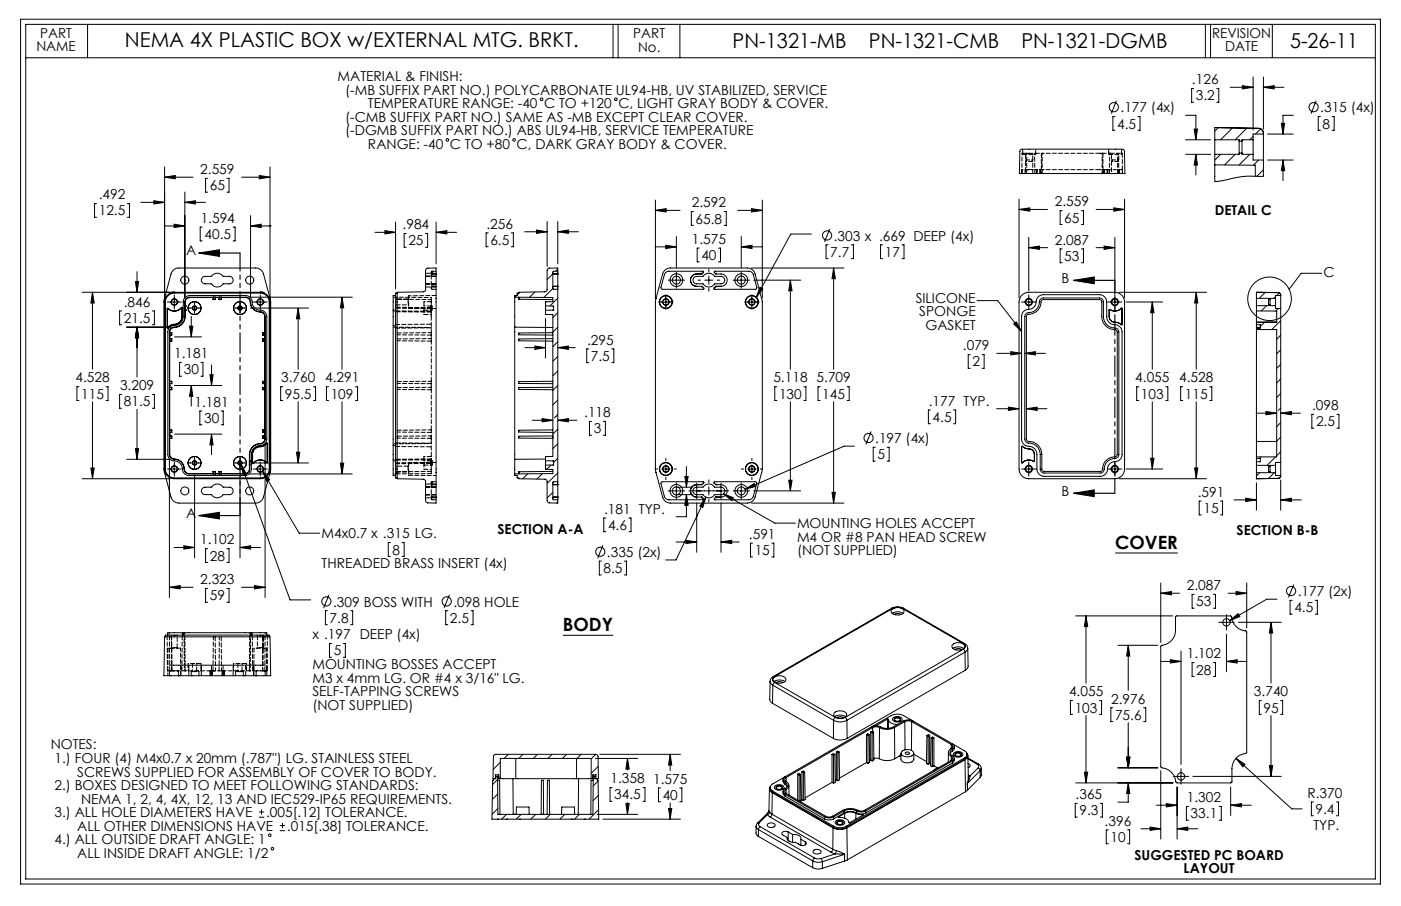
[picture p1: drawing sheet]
<svg xmlns="http://www.w3.org/2000/svg" width="432mm" height="279mm" viewBox="0 0 432 279" stroke-linecap="round" stroke-linejoin="round" font-family="sans-serif">
<defs><g id="words">
<g font-size="6.3">
<text x="38.5" y="14.6">NEMA 4X PLASTIC BOX w/EXTERNAL MTG. BRKT.</text>
<text x="225.8" y="14.7">PN-1321-MB</text>
<text x="267.8" y="14.7">PN-1321-CMB</text>
<text x="314.8" y="14.7">PN-1321-DGMB</text>
<text x="397.6" y="14.7">5-26-11</text>
</g>
<g font-size="5.6">
<text x="343.7" y="169.3">COVER</text>
<text x="173.5" y="194.7">BODY</text>
</g>
<g font-size="4.2">
<text x="12.4" y="11.7">PART</text>
<text x="195.2" y="11.8">PART</text>
<text x="373.6" y="11.7">REVISION</text>
<text x="11.2" y="15.8">NAME</text>
<text x="196.7" y="15.9">No.</text>
<text x="377.6" y="15.9">DATE</text>
<text x="104" y="25.1">MATERIAL &amp; FINISH:</text>
<text x="106.4" y="29.2">(-MB SUFFIX PART NO.) POLYCARBONATE UL94-HB, UV STABILIZED, SERVICE</text>
<text x="367.4" y="26">.126</text>
<text x="113.4" y="33.4">TEMPERATURE RANGE: -40 C TO +120 C, LIGHT GRAY BODY &amp; COVER.</text>
<text x="345.4" y="34.6">.177 (4x)</text>
<text x="368.6" y="31">3.2</text>
<text x="406.9" y="34.6">.315 (4x)</text>
<text x="106.4" y="37.6">(-CMB SUFFIX PART NO.) SAME AS -MB EXCEPT CLEAR COVER.</text>
<text x="106.4" y="41.8">(-DGMB SUFFIX PART NO.) ABS UL94-HB, SERVICE TEMPERATURE</text>
<text x="344.3" y="39.6">4.5</text>
<text x="407.6" y="39.6">8</text>
<text x="113.4" y="45.9">RANGE: -40 C TO +80 C, DARK GRAY BODY &amp; COVER.</text>
<text x="61.7" y="53.7">2.559</text>
<text x="64.7" y="58.7">65</text>
<text x="30.4" y="61.4">.492</text>
<text x="213.2" y="63.9">2.592</text>
<text x="325.1" y="63.7">2.559</text>
<text x="30.4" y="66.4">12.5</text>
<text x="61.9" y="68.7">1.594</text>
<text x="124.1" y="70.7">.984</text>
<text x="149.9" y="70.5">.256</text>
<text x="214.4" y="68.9">65.8</text>
<text x="328" y="68.7">65</text>
<text x="374.4" y="66.3">DETAIL C</text>
<text x="63" y="73.7">40.5</text>
<text x="125.9" y="75.7">25</text>
<text x="151.1" y="75.5">6.5</text>
<text x="213.2" y="75.2">1.575</text>
<text x="257" y="74.2">.303 x .669 DEEP (4x)</text>
<text x="325.1" y="75.4">2.087</text>
<text x="57.3" y="78.7">A</text>
<text x="216.2" y="80.2">40</text>
<text x="255.9" y="79.2">7.7</text>
<text x="272.7" y="79.2">17</text>
<text x="328" y="80.4">53</text>
<text x="327.2" y="87.2">B</text>
<text x="407.9" y="85.5">C</text>
<text x="38.2" y="94.6">.846</text>
<text x="282.2" y="93.4">SILICONE</text>
<text x="38.2" y="99.6">21.5</text>
<text x="283.3" y="97.6">SPONGE</text>
<text x="285.2" y="101.7">GASKET</text>
<text x="180.9" y="106.3">.295</text>
<text x="53.7" y="110.4">1.181</text>
<text x="182.1" y="111.3">7.5</text>
<text x="296.8" y="108">.079</text>
<text x="299.7" y="113">2</text>
<text x="23.3" y="117.9">4.528</text>
<text x="56.6" y="115.4">30</text>
<text x="86.7" y="117.9">3.760</text>
<text x="100.2" y="117.9">4.291</text>
<text x="238.4" y="117.9">5.118</text>
<text x="251.7" y="117.9">5.709</text>
<text x="349.9" y="117.9">4.055</text>
<text x="363.4" y="117.9">4.528</text>
<text x="25" y="122.9">115</text>
<text x="37" y="120.3">3.209</text>
<text x="38.2" y="125.3">81.5</text>
<text x="60" y="125.4">1.181</text>
<text x="87.8" y="122.9">95.5</text>
<text x="101.9" y="122.9">109</text>
<text x="240.1" y="122.9">130</text>
<text x="253.4" y="122.9">145</text>
<text x="286.2" y="125.1">.177 TYP.</text>
<text x="351.6" y="122.9">103</text>
<text x="365.2" y="122.9">115</text>
<text x="62.9" y="130.4">30</text>
<text x="180.1" y="128.7">.118</text>
<text x="287.4" y="130.1">4.5</text>
<text x="404.4" y="126.5">.098</text>
<text x="405.6" y="131.5">2.5</text>
<text x="183" y="133.7">3</text>
<text x="269.8" y="136.6">.197 (4x)</text>
<text x="270.4" y="141.6">5</text>
<text x="327.2" y="152.8">B</text>
<text x="369.1" y="153.2">.591</text>
<text x="57.3" y="159.7">A</text>
<text x="186.2" y="158.4">.181 TYP.</text>
<text x="370.9" y="158.2">15</text>
<text x="61.7" y="167.9">1.102</text>
<text x="99.1" y="166">M4x0.7 x .315 LG.</text>
<text x="153.3" y="164.6">SECTION A-A</text>
<text x="187.4" y="163.4">4.6</text>
<text x="230.8" y="166.2">.591</text>
<text x="245.7" y="163">MOUNTING HOLES ACCEPT</text>
<text x="245.7" y="167.1">M4 OR #8 PAN HEAD SCREW</text>
<text x="381.1" y="165">SECTION B-B</text>
<text x="64.7" y="172.9">28</text>
<text x="121" y="171">8</text>
<text x="187.1" y="171.7">.335 (2x)</text>
<text x="232.6" y="171.2">15</text>
<text x="245.7" y="171.3">(NOT SUPPLIED)</text>
<text x="99.1" y="175.2">THREADED BRASS INSERT (4x)</text>
<text x="186" y="176.7">8.5</text>
<text x="61.7" y="180.1">2.323</text>
<text x="64.7" y="185.1">59</text>
<text x="365.8" y="182">2.087</text>
<text x="400" y="183.8">.177 (2x)</text>
<text x="102.7" y="187">.309 BOSS WITH</text>
<text x="139.8" y="187">.098 HOLE</text>
<text x="368.7" y="187">53</text>
<text x="398.9" y="188.8">4.5</text>
<text x="96.3" y="197.2">x .197 DEEP (4x)</text>
<text x="101.6" y="192.1">7.8</text>
<text x="138.7" y="192.1">2.5</text>
<text x="102.9" y="202.1">5</text>
<text x="365.8" y="203">1.102</text>
<text x="96.3" y="206.3">MOUNTING BOSSES ACCEPT</text>
<text x="368.7" y="208">28</text>
<text x="96.3" y="210.5">M3 x 4mm LG. OR #4 x 3/16&quot; LG.</text>
<text x="96.3" y="214.7">SELF-TAPPING SCREWS</text>
<text x="329.5" y="214.7">4.055</text>
<text x="386.5" y="214.7">3.740</text>
<text x="96.3" y="218.8">(NOT SUPPLIED)</text>
<text x="331.2" y="219.7">103</text>
<text x="342.5" y="217">2.976</text>
<text x="343.7" y="222">75.6</text>
<text x="389.4" y="219.7">95</text>
<text x="15.6" y="231.1">NOTES:</text>
<text x="16.8" y="235.3">1.) FOUR (4) M4x0.7 x 20mm (.787&quot;) LG. STAINLESS STEEL</text>
<text x="23.8" y="239.5">SCREWS SUPPLIED FOR ASSEMBLY OF COVER TO BODY.</text>
<text x="16.8" y="243.6">2.) BOXES DESIGNED TO MEET FOLLOWING STANDARDS:</text>
<text x="188.2" y="241.6">1.358</text>
<text x="201.3" y="241.7">1.575</text>
<text x="16.8" y="252">3.) ALL HOLE DIAMETERS HAVE</text>
<text x="25" y="247.8">NEMA 1, 2, 4, 4X, 12, 13 AND IEC529-IP65 REQUIREMENTS.</text>
<text x="82" y="252">.005[.12] TOLERANCE.</text>
<text x="189.3" y="246.6">34.5</text>
<text x="204.2" y="246.7">40</text>
<text x="331.5" y="246.4">.365</text>
<text x="332.7" y="251.4">9.3</text>
<text x="365.8" y="247.4">1.302</text>
<text x="403" y="246">R.370</text>
<text x="405.5" y="251">9.4</text>
<text x="23.8" y="256.2">ALL OTHER DIMENSIONS HAVE</text>
<text x="88.4" y="256.2">.015[.38] TOLERANCE.</text>
<text x="340.5" y="254.6">.396</text>
<text x="367" y="252.4">33.1</text>
<text x="404.8" y="256">TYP.</text>
<text x="16.8" y="260.3">4.) ALL OUTSIDE DRAFT ANGLE: 1</text>
<text x="342.2" y="259.6">10</text>
<text x="23.8" y="264.5">ALL INSIDE DRAFT ANGLE: 1/2</text>
<text x="349.7" y="265.1">SUGGESTED PC BOARD</text>
<text x="364.8" y="269.2">LAYOUT</text>
</g>
</g></defs>
<g fill="none" stroke="#000" stroke-width=".31">
<path d="M6.3 5.9h419.1v266.7h-419.1zM7.9 7.5h416v263.6h-416zM7.9 17.8h416M27 7.5v10.3M188.9 7.5v10.3M190.5 7.5v10.3M209.5 7.5v10.3M371.5 7.5v10.3M373.1 7.5v10.3M392.1 7.5v10.3M343.6 35.9h-.6v4.3h.6M344.1 31l-1.6 4.1"/>
<path d="M350.7 35.9h.7v4.3h-.7M365.4 35.6h3.2v7.5M367.9 27.3h-.6v4.2h.6M368.1 39.8h1l-.5 3.3zM374.4 39.3l13.5 .3M374.4 39.3v3.8M375 27.3h.6v4.2h-.6M375.5 39.4l-1.1 1M379.2 26.9h7M379.9 39.4l-3.7 3.7M382.9 26.4l3.3 .5-3.3 .5zM384.3 39.5l-3.6 3.6"/>
<path d="M386.2 23.7v16.4M387.9 39.6a1.55 1.55 0 0 1 1.5 1.5M387.9 39.6a1.51 1.51 0 0 1 1.5 1.5M388.5 39.8l-1.5 1.5M389.4 26.9l3.3-.5v1zM389.4 23.7v16.1M389.4 26.9h6.3M394.9 38h1l-.5 3.3zM398.6 35.6h-3.2v5.7M405.7 31l-1.6 4.1M407 35.9h-.7v4.3h.7M410.6 35.9h.6v4.3h-.6"/>
<path d="M50.7 54.6l3.3-.5v1zM50.7 51.5v40.4M50.7 54.6h8.8M57 59.2v32.7M64 55h-.6v4.3h.6M69.9 55h.7v4.3h-.7M74.5 54.6h8.7M79.9 54.1l3.3 .5-3.3 .5zM83.2 51.5v40.4M314.5 46.2l.6-.2h30.7l.6 .2 .2 .4 .1 6.9h-32.5l.1-6.9zM365.4 47.6h7.7M365.4 43.1h7.7"/>
<path d="M368.6 47.6l.5 3.3h-1zM368.6 47.6v6.3M374.4 47.6v8.4l2.3-.3 6.7-1.3h6v-5M374.4 50.8l12.5 .1v3.5M374.4 43.1v4.5M374.4 43.1h7.5v.4M376.2 47.6l-1.8 1.8M380.7 47.6l-3.3 3.3M381.9 43.5v3.7M381.9 47.2v.4h-7.5M381.9 43.5h.9M381.9 47.2h.9"/>
<path d="M382.8 43.5v3.7M382.8 47.2v.4h3.4M385.2 47.6l-3.3 3.3M386.2 43.1v4.5M386.2 47.6v1.8h3.2M386.2 43.1h-3.4v.4M386.2 42.1l-1 1M387.9 49.4l-1.6 1.5M389.4 41.3v8.1M389.4 41.3h-3.2v1.8M389.4 41.1v.2M389.4 52.4l-2 2"/>
<path d="M390.7 49.4h7.9M390.7 41.3h7.9M395.4 49.4l.5 3.2h-1zM395.4 49.4v6.3M29.8 62.8h-.7v4.2h.7M39.3 62.8h.6v4.2h-.6M43.4 62.4h7.3M47.4 61.9l3.3 .5-3.3 .5zM50.6 69.7h6.4M53.7 69.1l3.3 .6-3.3 .5zM57 62.4l3.3-.5v1zM57 62.4h6.3"/>
<path d="M62.3 70h-.6v4.3h.6M71.8 70h.7v4.3h-.7M77.2 69.7l3.3-.6v1.1zM77.2 66.5v25.4M77.2 69.7h6.4M115.6 71.6h6.3M118.6 71.1l3.3 .5-3.3 .5zM121.9 68.5v20.6M125.2 72h-.6v4.3h.6M131.1 72h.7v4.3h-.7M134.4 71.6l3.3-.5v1zM134.4 68.5v12.9"/>
<path d="M134.4 71.6h6.4M150.5 71.8h-.7v4.3h.7M157.6 71.8h.6v4.3h-.6M161.7 71.5h6.9M165.3 70.9l3.3 .6-3.3 .5zM168.6 68.3v13.9M171.9 71.5l3.3-.6v1.1zM171.9 68.3v13.1M171.9 71.5h6.4M202 64.9l3.3-.6v1.1zM202 61.7v30.2M202 64.9h7.6"/>
<path d="M202.1 76.1h6.4M205.2 75.6l3.3 .5-3.3 .6zM208.5 73v9.6M213.7 65.2h-.6v4.3h.6M215.5 76.5h-.6v4.3h.6M221.4 76.5h.7v4.3h-.7M223.2 65.2h.6v4.3h-.6M227.4 64.9h7.5M228.5 76.1l3.3-.5v1.1zM228.5 73v9.6M228.5 76.1h6.3M231.6 64.3l3.3 .6-3.3 .5z"/>
<path d="M234.9 61.7v30.2M250.1 72.2h-6.4l-10.6 19.6M255.2 75.5h-.6v4.3h.6M255.7 70.6l-1.6 4M262.4 75.5h.6v4.3h-.6M272 75.5h-.6v4.3h.6M278 75.5h.6v4.3h-.6M314.1 64.6l3.3-.5v1zM314.1 61.4v30.5M314.1 64.6h8.8M317.1 76.4l3.3-.5v1zM317.1 73.2v16.5"/>
<path d="M317.1 76.4h5.8M327.4 65h-.7v4.2h.7M327.4 76.8h-.7v4.2h.7M333.3 65h.6v4.2h-.6M333.3 76.8h.6v4.2h-.6M337.8 64.6h8.8M337.8 76.4h5.8M340.3 75.9l3.3 .5-3.3 .5zM343.3 64.1l3.3 .5-3.3 .5zM343.6 73.2v16.5M346.6 61.4v30.5M25.3 90.1h27.2"/>
<path d="M28.5 90.1l.5 3.4h-1zM28.5 90.1v23.8M37.5 95.9h-.6v4.3h.6M41.7 86.9h1l-.5 3.2zM42.2 83.8v6.3M47 95.9h.6v4.3h-.6M51.4 91.2l1.1-.8 1.2-.3h26.5a3 3 0 0 1 3 3v51.5a3 3 0 0 1-3 3h-26.5a3 3 0 0 1-3-3v-51.5l.1-.8zM51.5 95.1h.1a3.1 3.1 0 0 0 4.5-.3l.1 2.8a2.58 2.58 0 0 1-3 2.6l-1.7 .9zM51.6 93.1h4.3M51.6 95.1a3 3 0 0 0 4.5-.2v2.7a2.52 2.52 0 0 1-3 2.5l-1.5 1zM51.8 91.2l.9-.6 1-.2h26.5a2.77 2.77 0 0 1 2.8 2.7v51.5a2.77 2.77 0 0 1-2.8 2.8h-26.5a2.77 2.77 0 0 1-2.7-2.8v-51.5l.2-1zM53.3 83.4l1.4-.7h24.1a2.42 2.42 0 0 1 2.4 1.8l2.2 8.4v52l-2.2 8.4a2.5 2.5 0 0 1-2.4 1.9h-23.7a2.59 2.59 0 0 1-2.4-1.9l-2.2-8.3v-52.3l2.2-8.2z"/>
<path d="M53.7 90l-1.2 .2M53.7 91v4.3M57 91.7l1.5-.6h17.2a2.16 2.16 0 0 1 2.1 2.5 2.98 2.98 0 0 0 3.2 2.2l.9 .7 .3 1.1v37.8a2.17 2.17 0 0 1-2.5 2l-1.4 .8-.8 1.4v5a2.05 2.05 0 0 1-2 2h-17.3a2.16 2.16 0 0 1-2-2.5 2.91 2.91 0 0 0-3.2-2.1l-.9-.7-.4-1.2v-37.7a2.17 2.17 0 0 1 2.6-2.1l.9-.4 1.1-1.2 .2-1.1v-4.9zM57.1 95.6h.1M57.1 94.4h.1M57.4 92.1l.8-.4h17.5a1.66 1.66 0 0 1 1.6 2 3.3 3.3 0 0 0 3.5 2.5l.9 1.1v38.1a1.67 1.67 0 0 1-2.1 1.5l-.6 .2a3.2 3.2 0 0 0-2 3v4.5a1.57 1.57 0 0 1-1.5 1.6h-17.3a1.71 1.71 0 0 1-1.5-2.2 3.3 3.3 0 0 0-3.6-2.5l-.6-.5-.3-.9v-37.7a1.72 1.72 0 0 1 2.2-1.6 3.2 3.2 0 0 0 2.6-3.2v-4.5zM58 95a1.96 1.96 0 0 0 2 2 1.96 1.96 0 0 0 1.9-2M58 95a1.96 1.96 0 0 1 2-1.9 1.96 1.96 0 0 1 1.9 1.9M58 95h3.9M58.9 97.5v6.4M60 93.1v3.8M62.3 85.7l.7-.4 2.2-.1a2.14 2.14 0 0 1 3.6 0h1.9a1.15 1.15 0 0 1 1.2 1.2 1.15 1.15 0 0 1-1.2 1.1h-1.9a2.1 2.1 0 0 1-3.6 0h-2a1.14 1.14 0 0 1-1-.6 1.14 1.14 0 0 1 .1-1.2z"/>
<path d="M65.7 91.8h-7.2a1.33 1.33 0 0 0-1.4 1.3v4.5a3.6 3.6 0 0 1-3.9 3.5 1.39 1.39 0 0 0-.9 1.5M65.7 91.8l.1 .5M65.7 91.8v.6M65.7 92.4h.7M65.8 92.3h.5M65.8 92.3l-.1 .1M66.3 92.3l.1 .1M66.4 91.8l-.1 .5M66.4 91.8h1.1M66.4 91.8v.6M67.5 91.8l.1 .5M67.5 92.4h.8"/>
<path d="M67.5 91.8v.6M67.6 92.3h.6M67.6 92.3l-.1 .1M68.2 92.3l.1 .1M68.3 91.8h7.4a1.58 1.58 0 0 1 1.5 1.9 3.4 3.4 0 0 0 3.6 2.6l.4 .4 .4 .9v5M68.3 91.8l-.1 .5M68.3 91.8v.6M72 95a1.96 1.96 0 0 0 2 2 1.96 1.96 0 0 0 1.9-2M72 95a1.96 1.96 0 0 1 2-1.9 1.96 1.96 0 0 1 1.9 1.9M72 95h3.9M74 93.1v3.8M77 91.7h31.6"/>
<path d="M77.2 95h17.9M78.1 93.1h4.3M80.2 90l1.3 .2M80.2 91v4.3M83.3 92.1h.1M91.9 95l.5 3.3h-1zM91.9 95v18.9M105.4 91.7l.5 3.2h-1zM105.4 91.7v22.2M121.2 95.6v41.8M121.2 95.6h.7M121.9 91.1h-.7v4.5"/>
<path d="M122.4 90.4h-.5v57h.5M131.2 89.3l-.1 .4-.5 .3-8.2 .1v57.5l8.2 .2 .6 .7M131.2 89.6v-6.5l.6-.4h2.6v70.7M134.4 84.4v.1M134.4 88.4h.1M134.4 84.4h.1M158.6 91.7v9.2M158.6 91.7l11.8 .1v1.2l-2.3 .1M159.2 91.1l-.5 .6M159.9 92.3h.1M159.9 91.7v.6M159.9 92.3l10.5 .1"/>
<path d="M160.2 90.1l-.8 .9M164.8 90.1l-1.6 1.6M168.1 93.1h.1M168.1 97h.1M168.1 94.3v1.4M168.1 93.1v1.2M168.1 95.7v1.3M168.1 98.2v12.2M168.1 94.3l2.5 .1v1.2l-2.5 .1M168.1 97h2.3v43.8h-2.3M168.2 95.7h-.1M170.4 84.2l.2 .3"/>
<path d="M170.4 84.5l-1.8 1.7M170.4 89l-2.8 2.7M170.6 84.5h1.3M170.9 88.3h1M171.9 83.6v-.9h-2.7l-.4 .3-.2 6.4-.4 .5-8.3 .2v.3h-.5v.7h-.8v.6M171.9 83.6h-1.3l-.2 .3v5.1l.2 .2h1.3M171.9 88.3h-1.3l-.2 .2M171.9 84.5v3.8M171.9 83.6v.9M171.9 88.3v.9M171.9 88.2v.2M171.9 84.4v.1"/>
<path d="M171.9 84.5h.1M171.9 88.3h.1M171.9 89.2v59.4M171.9 83l-.7 .6M171.9 91.9l-2.4 2.5M171.9 96.4l-1.5 1.5M202.2 92.1h.1M202.9 93.1h4.6M204.8 83.4l1.4-.7h24.1a2.42 2.42 0 0 1 2.4 1.8l2.2 8.6v51.5l-2.2 8.7a2.5 2.5 0 0 1-2.4 1.9h-23.6a2.5 2.5 0 0 1-2.5-1.9l-2.2-8.5v-51.8l2.2-8.5zM205.2 90.8v4.6M206 86.4h5M208.5 83.9v5"/>
<path d="M213.8 85.7l.7-.4 2.2-.1a2.18 2.18 0 0 1 3.6 0h1.9a1.15 1.15 0 0 1 1.2 1.2 1.15 1.15 0 0 1-1.2 1.1h-1.9a2.13 2.13 0 0 1-3.6 0h-2a1.14 1.14 0 0 1-1-.6 1.14 1.14 0 0 1 .1-1.2zM214.7 88.3h1.6M215.1 86.4h.8M216.2 84.2l.1 .3M216.3 84.5h-1.6a1.92 1.92 0 0 0-1.9 1.9 1.92 1.92 0 0 0 1.9 1.9M216.3 88.3l-.1 .2M216.3 84.5h.1M216.3 84.5l.6-.5-.2-.4h-10.5a1.52 1.52 0 0 0-1.4 1.1l-1.1 4 .4 .5h12.7l.1-.4M216.3 84.5h-1.6a1.9 1.9 0 0 0-1.9 1.9 1.9 1.9 0 0 0 1.9 1.9M216.3 88.3l.6 .5M216.5 83.6l.3 .3-.1 .2M216.8 88.8h.1"/>
<path d="M216.8 88.8l.1 .2-.3 .2M217.2 86.4h2.5M218.5 83v.9M218.5 85.1v2.6M218.5 88.9v.9M220.1 89.1l.2 .1M220.3 83.6h10.5a1.52 1.52 0 0 1 1.4 1.1l1.1 4-.4 .5h-12.8l-.1-.4 .6-.5M220.3 83.6l-.2 .4 .5 .5M220.4 83.6l-.1 .1M220.6 84.5h1.6a1.9 1.9 0 0 1 1.9 1.9 1.9 1.9 0 0 1-1.9 1.9h-1.6M220.6 88.3h.1M220.6 88.3l-.4 .5"/>
<path d="M220.6 88.3l.1 .2M220.7 84.2l-.1 .3M221 86.4h.9M226 86.4h5M228.5 83.9v5M229.4 93.1h4.6M231.6 82.7h28.5M231.7 90.8v4.6M232.3 86.4h14.5M234.2 88.6l.9 .5-2 2.7zM243.6 86.4l.5 3.3h-1zM243.6 86.4v27.5"/>
<path d="M256.9 82.7l.6 3.2h-1.1zM256.9 82.7v31.2M301.1 92.7h6.4l7.4 9.5M312.4 99.9l.8-.6 1.7 2.9zM314.8 91.2l1-.8 1.3-.3h26.5a3.1 3.1 0 0 1 3 3v51.5a3 3 0 0 1-3 3h-26.5a3.1 3.1 0 0 1-3-3v-51.5l.3-1.2zM314.9 93.1h4.4M316.2 96.8l.4-.3a3.6 3.6 0 0 0 3.8-3.8l.9-.8h17.5a1.21 1.21 0 0 1 1.3 1.2v4.5a3.8 3.8 0 0 0 4 3.6l.4 .3 .3 .9v37.7a1.35 1.35 0 0 1-1.7 1.3 3.5 3.5 0 0 0-2.8 3.7l-1 .8h-17.5a1.21 1.21 0 0 1-1.2-1.3v-4.5a3.7 3.7 0 0 0-4-3.5l-.4-.3-.4-.9v-37.8zM316.5 97.1l.2-.1a4.2 4.2 0 0 0 4.3-4.3l.5-.3h17.5l.6 .6v4.6a4.3 4.3 0 0 0 4.4 4.2l.3 .6v38a1.45 1.45 0 0 1-1.7 .6 4.1 4.1 0 0 0-2.9 4.1l-.5 .3-17.6-.1-.5-.5v-4.7a4.3 4.3 0 0 0-4.4-4.1l-.4-.5v-38zM317.1 90.9v4.4M320.1 91.4l1.5-.5h17.2a2.27 2.27 0 0 1 2.3 2.2v4.5a2.81 2.81 0 0 0 3.2 2.7l1.2 .9 .3 1.2v37.7a2.59 2.59 0 0 1-3 2.4 2.69 2.69 0 0 0-1.6 2.9l-.7 1-1.4 .5h-17.3a2.27 2.27 0 0 1-2.2-2.3v-4.5a2.57 2.57 0 0 0-2.9-2.5 2.19 2.19 0 0 1-1.8-2.2v-37.8a2.31 2.31 0 0 1 2.6-2.2 2.65 2.65 0 0 0 2-3zM341.4 93.1h4.4M343.6 90.9v4.4"/>
<path d="M344.9 90.1h27M345.8 95.1a3.5 3.5 0 0 1-3.9 .4v2.1a1.88 1.88 0 0 0 2.2 1.8l1.7 .6M345.8 95.1v4.9M345.8 95.1v-.1a3.4 3.4 0 0 1-3.9 .5l-.1 2.1a2.06 2.06 0 0 0 2.6 1.9l1.2 .7 .2-.2M347.1 93.1h11.2M355.1 93.1l.6 3.3h-1.1zM355.1 93.1v20.8M368.7 90.1l.5 3.4h-1zM368.7 90.1v23.8M387.2 90.1l6.8 .1M387.2 95.9l6.3 .1v3.3M387.2 92v2.3"/>
<path d="M387.2 94.3v5.1M387.2 90.1v1.9M387.2 99.4v.8M387.2 92h3.8v.2M389.7 99.4l-1.3 1.3M390 90.2l-1.9 1.8M390.4 94.3l-1.7 1.6M391 92.2v1.9M391 94.1v.2h-3.8M391 92.2h.4M391 94.1h.4M391.4 92.2v1.9"/>
<path d="M391.4 94.1v.2h1.7M393.1 92v2.3M393.1 91.5l-.5 .5M393.1 92h-1.7v.2M393.1 94.3v.8h1.6M393.5 99.3l-6.3 .1M394 90.2l.6 .3 .1 .5M394 90.2h.1M394 90.2l.6 .4 .1 .4M394 95.1l-.8 .9M394.3 90.3l-.8 .8M394.7 91.1v4"/>
<path d="M394.7 91v.1M394.7 95.1v47.5M394.7 91.1h-1.6v.9M394.7 98.9l-2.7 2.7M407.4 84.3h-6.4l-3.7 4.9M24.3 119.3h-.6v4.2h.6M32.7 119.3h.6v4.2h-.6M39.1 100.9h13.4M42.2 100.9l.5 3.3h-1zM42.2 100.9v15.4M52.3 103.3v1.1M52.3 105.2v12.4"/>
<path d="M52.3 118.3v1.2M52.3 102.6l.6 .1M52.3 104.4l.6 .1M52.3 117.6l.6 .1M52.3 119.5h.6M52.3 103.3h.7M52.3 118.3h.7M52.3 117.6h.7M52.3 119.5h.7M52.3 105.2h.7M52.3 104.4h.7M52.3 102.6h.7"/>
<path d="M52.9 103.3h-.6M52.9 105.1l-.6 .1M52.9 118.3h-.6M52.9 102.7v.6M52.9 104.5v.6M52.9 117.7v.6M52.9 119.5v.6M52.9 103.3h.1M52.9 118.3h.1M52.9 105.1l.1 .1M53 102.6v.7M53 104.4v.8"/>
<path d="M53 117.6v.7M53 119.5v.7M53 117.6l-.1 .1M53 119.5h-.1M53 104.4l-.1 .1M53 102.6l-.1 .1M53.8 103.9h8.3M53.8 118.9h14.6M56 111.8h-.6v4.2h.6M58.4 100.6h1l-.5 3.3zM58.9 118.9l.5 3.3h-1zM58.9 118.9v6.3"/>
<path d="M61.9 111.8h.6v4.2h-.6M64.7 115.6h1l-.5 3.3zM65.2 112.5v6.4M81 102.6v.7M81 104.4v.8M81 117.6v.7M81 119.5v.7M81 103.3h.6M81 118.3h.6M81 117.6h.6M81 102.6l.1 .1M81 119.5h.6"/>
<path d="M81 105.2h.6M81 104.4h.6M81 102.6h.6M81 119.5h.1M81 117.6l.1 .1M81 104.4l.1 .1M81.1 118.3h.5M81.1 105.1l.5 .1M81.1 103.3h.5M81.1 102.7v.6M81.1 104.5v.6M81.1 117.7v.6"/>
<path d="M81.1 119.5v.6M81.1 103.3h-.1M81.1 118.3h-.1M81.1 105.1l-.1 .1M81.6 102.6l-.5 .1M81.6 103.3v1.1M81.6 105.2v12.4M81.6 118.3v1.2M81.6 119.5h-.5M81.6 117.6l-.5 .1M81.6 104.4l-.5 .1M87.2 119.3h-.7v4.2h.7"/>
<path d="M96.6 119.3h.7v4.2h-.7M101.3 119.3h-.7v4.2h.7M109.6 119.3h.6v4.2h-.6M158.6 100.9v40.7M158.6 100.9l11.8 .1M161.8 107.2h6.3M164.9 106.7l3.2 .5-3.2 .5zM170.4 102.6l-10.5 .1v.6h10.5M170.4 104.4l-10.5 .1v.6l10.5 .1M170.4 117.6l-10.5 .1v.6h10.5M170.4 119.5h-10.5v.6l10.5 .1M171.9 107.2l3.3-.5v1z"/>
<path d="M171.9 107.2h5.4M171.9 100.9l-1.5 1.5M171.9 105.4l-1.5 1.5M171.9 109.9l-1.5 1.5M171.9 114.4l-1.5 1.5M171.9 118.9l-1.5 1.5M181.5 107.6h-.7v4.2h.7M188.6 107.6h.6v4.2h-.6M239.5 119.3h-.7v4.2h.7M247.8 119.3h.6v4.2h-.6M252.8 119.3h-.7v4.2h.7M261.1 119.3h.6v4.2h-.6"/>
<path d="M299 109.4h-.6v4.2h.6M302.7 109.4h.6v4.2h-.6M307.2 109h7.7M311.5 108.4l3.4 .6-3.4 .5zM315.8 109l3.3-.6v1.1zM315.8 109h6.4M351 119.3h-.7v4.2h.7M359.3 119.3h.6v4.2h-.6M364.5 119.3h-.6v4.2h.6M372.9 119.3h.6v4.2h-.6M387.2 100.2v.9M387.2 101.1v35"/>
<path d="M387.2 100.2h1.2v.9h-1.2M387.2 101.6h6.3v39.3h-6.3M388 101.1l-.5 .5M394.7 103.4l-1.2 1.2M394.7 107.9l-1.2 1.2M394.7 112.4l-1.2 1.2M394.7 116.8l-1.2 1.3M28.5 123.9v23.7M37.5 121.6h-.6v4.3h.6M41.7 138.3h1l-.5 3.3zM42.2 126.3v15.3M47 121.6h.6v4.3h-.6"/>
<path d="M52.3 134.4l.6 .1M52.3 120.2v12.4M52.3 133.3v1.1M52.3 132.6l.6 .1M52.3 134.4h.7M52.3 132.6h.7M52.3 133.3h.7M52.3 120.2h.7M52.9 120.1l-.6 .1M52.9 133.2l-.6 .1M52.9 134.5l.1 .7M52.9 132.7v.5"/>
<path d="M52.9 133.2l.1 .1M52.9 120.1l.1 .1M53 135.2l-.8-.1 .1 5a1.64 1.64 0 0 0 2 1.5 3.4 3.4 0 0 1 2.6 3.6l.3 .4 1 .4h7.5M53 134.4l-.1 .1M53 132.6v.7M53 134.4v.8M53 132.6l-.1 .1M53.8 133.9h14.6M62.2 126.8h-.6v4.2h.6M65.2 133.9l.5 3.3h-1zM65.2 133.9v6.3M68.2 126.8h.6v4.2h-.6"/>
<path d="M78.5 138.4l1.2-.7a3.2 3.2 0 0 0 2.6-1.1l.1 6.1a3.2 3.2 0 0 0-4.5 .3l-.1-2.9 .2-.9zM78.6 138.5l.7-.5 .9-.2a2.49 2.49 0 0 0 2.1-1.1v5.9a3 3 0 0 0-4.4 .3v-3.2zM81 135.2h.6a1.62 1.62 0 0 1-2 1.6 3.4 3.4 0 0 0-2.7 3.3v4.5a1.45 1.45 0 0 1-1.4 1.4h-7.2M81 132.6v.7M81 134.4v.8M81 134.4l.1 .1M81 134.4h.6M81 132.6h.6M81 133.3h.6M81 132.6l.1 .1M81 120.2h.6M81.1 133.2l.5 .1"/>
<path d="M81.1 120.1l.5 .1M81.1 133.2l-.1 .1M81.1 132.7v.5M81.1 134.5l-.1 .7M81.1 120.1l-.1 .1M81.6 120.2v12.4M81.6 133.3v1.1M81.6 132.6l-.5 .1M81.6 134.4l-.5 .1M81.7 136.7v47.6M91.4 139.5h1l-.5 3.3zM91.9 123.9v18.9"/>
<path d="M105.4 123.9v22.3M121.2 137.4v9.2h.7M121.2 137.4h.7M164 129.6h6.4M167.1 129.1l3.3 .5-3.3 .5zM170.4 132.6l-10.5 .1v.5l10.5 .1M170.4 134.4l-10.5 .1v.6l10.5 .1M171.4 128.4l-.5 .5M171.9 129.6l3.3-.5v1zM171.9 129.6h5.9M171.9 123.4l-1.5 1.5M171.9 127.9l-.5 .4"/>
<path d="M171.9 132.4l-1.5 1.4M171.9 136.8l-1.5 1.6M182.3 130h-.6v4.2h.6M185.9 130h.7v4.2h-.7M243.6 123.9v27.5M256.9 123.9v31.3M263.3 137.6h-3.1l-30.6 13.3M268.5 133l-1.6 4.1M269.8 137.9h-.7v4.3h.7M273.4 137.9h.6v4.3h-.6M286.8 126.4h-.7v4.3h.7M293.9 126.4h.6v4.3h-.6"/>
<path d="M307.2 126h6.9M310.8 125.6l3.3 .4-3.3 .6zM316.3 126l3.4-.4v1zM316.3 126h6.4M355.1 123.9v20.7M368.7 123.9v23.7M387.1 127.4h6.4M387.2 136.1v5.3M387.2 136.1h6.3M390.2 126.9l3.3 .5-3.3 .5zM394.2 126.3l-.2 .3M394.7 127.4l3.3-.5v1z"/>
<path d="M394.7 127.4h6.1M394.7 121.4l-1.2 1.2M394.7 125.8l-.3 .4M394.7 130.3l-1.2 1.3M394.7 134.8l-1.2 1.3M394.7 139.3l-1.2 1.2M405 127.8h-.7v4.2h.7M412 127.8h.7v4.2h-.7M25.3 147.6h27.2M28 144.3h1l-.5 3.3zM39.1 141.6h13.4M51.6 144.6h4.3"/>
<path d="M52.2 141.4v42.9M53.7 142.5v4.3M58 142.8a1.96 1.96 0 0 0 2 1.9 1.96 1.96 0 0 0 1.9-1.9M58 142.8a1.96 1.96 0 0 1 2-2 1.96 1.96 0 0 1 1.9 2M58 142.8h3.9M60 140.8v3.9M60 146v26M62.3 150.7l.7-.4 2.2-.1a2.1 2.1 0 0 1 3.6 0h1.9a1.15 1.15 0 0 1 1.2 1.2 1.15 1.15 0 0 1-1.2 1.1h-1.9a2.1 2.1 0 0 1-3.6 0h-2a1.16 1.16 0 0 1-1-.6 1.16 1.16 0 0 1 .1-1.2zM65.7 146l.1 .1M65.7 145.4v.6M65.7 145.4l.1 .1M65.7 145.4h.7"/>
<path d="M65.8 146.1h.5M65.8 145.5v.6M65.8 145.5h.5M66.3 145.5v.6M66.4 146l-.1 .1M66.4 146h1.1M66.4 145.4l-.1 .1M66.4 145.4v.6M67.5 146l.1 .1M67.5 145.4h.8M67.5 145.4v.6M67.5 145.4l.1 .1"/>
<path d="M67.6 146.1h.6M67.6 145.5h.6M67.6 145.5v.6M68.2 145.5v.6M68.3 146l-.1 .1M68.3 145.4l-.1 .1M68.3 145.4v.6M72 142.8a1.96 1.96 0 0 1 2-2 1.96 1.96 0 0 1 1.9 2M72 142.8a1.96 1.96 0 0 0 2 1.9 1.96 1.96 0 0 0 1.9-1.9M72 142.8h3.9M74 140.8v3.9M74 146v26"/>
<path d="M74.4 143.3l1.6 2.9-1 .4zM74.4 143.3l15 41.7h6.3M76.7 146.2h31.9M76.9 142.1h.1M76.9 143.4h.1M77.2 142.8h17.9M78.1 144.6h4.3M80.2 142.5v4.3M81 145.3l2.1 2.7-.9 .4zM81 145.3l11.2 19.1h6.4M104.9 142.8h1l-.5 3.4zM121.9 141.9h.1"/>
<path d="M131.2 148.2l.1 6.6 .5 .3 2.6 .1v-1.9M134.4 149.4h.1M158.6 146.2v.4h.8v.8h.5v.2l8.3 .2 .4 .6 .2 6.4 .4 .3 2.7 .1v-1.1M158.6 141.6v4.6M159.9 145.5h.1M159.9 145.5v.6M162.6 146.1l-1.5 1.6M167.2 146l-1.7 1.7M168.1 140.8h.1M168.1 144.7h.1M168.1 142.1v1.3M168.1 140.8v1.3"/>
<path d="M168.1 143.4v1.3M168.1 142.1h2.5v1.3h-2.5M168.1 144.7l2.3 .1v1.2l-11.8 .2M168.1 141.6h-9.5M169.8 143.4l-1.3 1.3M170.4 149.2l.2 .3h1.3M170.4 151.8l-1.8 1.8M170.4 145.4l-10.5 .1M170.6 153.3l-.2 .3M170.9 149.5h1M171.9 148.6h-1.4l-.1 .2v5.1l.2 .2h1.3M171.9 153.3h-1.3"/>
<path d="M171.9 149.5v3.8M171.9 153.3v.8M171.9 148.6v.9M171.9 153.2v.2M171.9 149.4h.1M171.9 149.5h.1M171.9 153.3h.1M171.9 141.3l-1.3 1.3M171.9 145.8l-3.3 3.3M171.9 154.8l-.3 .3M186.7 159.7h-.6v4.3h.6M193.9 159.7h.6v4.3h-.6"/>
<path d="M202 144.6h.7M203.9 144.6h2.6M205.2 141.4v.7M205.2 143.4v2.5M205.2 147.2v.7M206 151.4h5M207.8 144.6h.7M208.4 150.2h5.1M208.4 152.5h5.1M208.5 148.9v5M211.1 146.9h1l-.5 3.3zM211.6 152.5l.5 3.4h-1z"/>
<path d="M211.6 152.5v6.8h-3.2M211.6 143.9v6.3M212.3 151.4h12.3M214 150.5l.7-.3h2a2.13 2.13 0 0 1 3.6 0h1.9a1.15 1.15 0 0 1 1.2 1.2 1.15 1.15 0 0 1-1.2 1.1h-1.9a2.13 2.13 0 0 1-3.6 0h-2a1.15 1.15 0 0 1-1.1-.7 1.15 1.15 0 0 1 .4-1.3zM214.7 149.5a1.9 1.9 0 0 0-1.9 1.9 1.9 1.9 0 0 0 1.9 1.9h1.6M214.7 149.5a1.92 1.92 0 0 0-1.9 1.9 1.92 1.92 0 0 0 1.9 1.9M214.7 149v4.8M214.7 155.1v15.2M214.7 149.5h1.6M216.2 149.2l.1 .3M216.3 149.5l.6-.6v-.3h-12.8l-.4 .5 1.1 3.9a1.52 1.52 0 0 0 1.4 1.1h10.5l.2-.3-.6-.5M216.3 153.3l-.1 .3"/>
<path d="M216.6 148.6l.3 .1-.1 .3M216.7 153.7l.1 .3-.3 .1M217.6 153.3l-1 3.2-.9-.4zM217.6 153.3l-9.2 19.4h-3.2M218.5 148v.8M218.5 150.1v2.5M218.5 153.9v.9M220.1 149h.1M220.2 154.1h.2M220.6 149.5l-.6-.6 .1-.3h12.8l.4 .4-1.1 4a1.52 1.52 0 0 1-1.4 1.1h-10.5l-.2-.3 .5-.5M220.6 149.5a3.5 3.5 0 0 1 2.6 .3 1.89 1.89 0 0 1 .8 2.1 1.89 1.89 0 0 1-1.8 1.4h-1.6M220.6 149.5h.1"/>
<path d="M220.6 153.3l.1 .3M220.6 153.3h1.6M220.6 153.3h.1M220.7 149.2l-.1 .3M222.2 149v4.8M222.2 155.1v15.2M223 152.3l3.1 1.2-.5 .9zM223 152.3l15.8 9h6.3M226 151.4h5M228.5 144.6h.7M228.5 148.9v5M229.6 150.9l2.8-1.8 .4 .9z"/>
<path d="M230.5 144.6h2.5M231.6 155.2h28.5M231.7 141.4v.7M231.7 143.4v2.5M231.7 147.2v.7M232.3 151.4h14.5M234.3 144.6h.7M243.1 148.1h1l-.5 3.3zM256.4 151.8h1.1l-.6 3.4zM314.9 144.6h4.4M317.1 142.5v4.3M318.6 142.3h.2v-2.2a2.08 2.08 0 0 0-2.5-1.8l-1.4-.6v5h.2"/>
<path d="M318.6 142.3a2.73 2.73 0 0 0-3.5 .4M318.6 142.3l.2-2.2a1.83 1.83 0 0 0-2.3-1.7l-1.6-.7v5h.2M341.4 144.6h4.4M343.6 142.5v4.3M344.9 147.6h27M347.1 144.6h11.2M354.6 141.3h1.1l-.6 3.3zM368.2 144.3h1l-.5 3.3zM370.2 154.5h-.6v4.3h.6M376.2 154.5h.6v4.3h-.6M380.3 154.2h6.9M383.9 153.6l3.3 .6-3.3 .5z"/>
<path d="M387.2 143.5v2.3M387.2 141.4v1M387.2 142.4v1.1M387.2 145.8v1.8M387.2 148.9v8.4M387.2 143.5h3.8v.2M387.2 141.4h1.2v1h-1.2M388.3 145.8l-1.1 1M388.7 140.9l-.5 .5M391 143.7v1.9M391 145.6h.4M391 145.6v.2h-3.8"/>
<path d="M391 143.7h.4M391.4 143.7v1.9M391.4 145.6v.2h1.7M392.7 145.8l-1.8 1.8M393.1 143.5v2.3M393.1 145.8v.8h1.6M393.1 140.9l-2.6 2.6M393.1 143.5h-1.7v.2M394 147.5l-6.8 .1M394 147.5h.1M394.7 154.2l3.3-.6v1.1zM394.7 146.8l-.3 .6-.4 .1"/>
<path d="M394.7 146.8l-.1 .4-.6 .3M394.7 142.6v4M394.7 146.6v.2M394.7 148v9.3M394.7 154.2h6.4M394.7 142.6h-1.6v.9M53.6 168.8h6.4M56.7 168.3l3.3 .5-3.3 .5zM64 169.2h-.6v4.3h.6M69.9 169.2h.7v4.3h-.7M74 168.8l3.3-.5v1zM74 168.8h6.3"/>
<path d="M120.3 167.3h-.6v4.3h.6M123.9 167.3h.7v4.3h-.7M185.3 173h-.6v4.3h.6M185.8 168.1l-1.6 4.1M192.4 173h.7v4.3h-.7M208.4 167.1h6.3M211.4 166.6l3.3 .5-3.3 .5zM222.2 167.1l3.3-.5v1zM222.2 167.1h5.6M232 167.5h-.7v4.3h.7M237.9 167.5h.6v4.3h-.6M343.7 170.5h19.3"/>
<path d="M357.8 179.8v18.3M384.2 179.8v13.9M51 196.4v-.5h32v.5M52.2 181.1l3.3-.5v1zM52.2 181.1h7.3M56.2 195.1h21.3M56.2 195.1h-4.5v.8M56.2 195.1v.8M64 181.5h-.6v4.2h.6M69.9 181.5h.7v4.2h-.7M74.5 181.1h7.2M77.5 195.1h4.7v.8"/>
<path d="M77.5 195.1v.8M78.4 180.6l3.3 .5-3.3 .5zM100.9 188.3h-.6v4.4h.6M101.4 183.4l-1.6 4.1M102.2 198.4h-.6v4.3h.6M105.8 198.4h.6v4.3h-.6M108.1 188.3h.6v4.4h-.6M138 188.3h-.6v4.4h.6M138.5 183.4l-1.6 4.1M145.2 188.3h.6v4.4h-.6M173.5 195.9h15.5M274.8 187.6l1.8-.5 1.9 .5"/>
<path d="M274.8 187.6h.3M274.8 187.6l-36.5 21M275 187.9a2.54 2.54 0 0 1 3.6 .5 2.19 2.19 0 0 1-3.3 1l-.5-.4-.2-.4zM275 189.2a3 3 0 0 1 3.3 0M275.1 187.6l1.5-.3 1.6 .3M275.1 187.6l-36.4 21.1M275.7 189.5a1.69 1.69 0 0 1 1.9 0M278.2 187.6l18.7 10.9M278.5 187.6h-.3M278.5 187.6l18.8 10.8M293.5 198.9a2.62 2.62 0 0 1 3.9 .3 1.9 1.9 0 0 1-2.7 1.2 1.18 1.18 0 0 1-1.2-1.5zM293.7 200a3 3 0 0 1 3.3 0"/>
<path d="M296.9 198.5l.5 .4 .1 .5-.6 .8M297.3 198.4l.7 .7 .3 .8M297.3 198.4l-.4 .1M298.3 199.9l.1 5.7-.3 .6-.6 .5M298.3 199.9l-.3 .8-.6 .4M331.5 189.9h29.9M334.7 189.9l.5 3.3h-1zM334.7 189.9v20.8M344.6 199h12.2M347.7 199l.5 3.3h-1zM347.7 199v13.9M357.8 183l3.3-.6v1z"/>
<path d="M357.8 183h5.7M362.4 190h17a5.3 5.3 0 0 0 4.8 4.7v37.5a5.2 5.2 0 0 0-4.5 4.8v4.2l-.3 .2h-16.8a5.5 5.5 0 0 0-4.5-4.6l-.3-.3v-37.3a5.1 5.1 0 0 0 4.5-4.9zM368.1 183.3h-.7v4.3h.7M374 183.3h.6v4.3h-.6M375.6 191.9h4.8M378 189.5v4.8M378 195.6v11.6M378.5 183h5.7M379 191.4l2.6-2.1 .5 .8zM381 182.4l3.2 .6-3.2 .4zM381.7 191.9h13.2M391.7 191.9l.6 3.3h-1.1z"/>
<path d="M391.7 191.9v18.8M393.6 184.8h-3.2l-11.4 6.6M398.3 185.1h-.7v4.3h.7M398.7 180.2l-1.6 4.1M405.4 185.1h.6v4.3h-.6M50.7 208.4v-12h32.5l.2 12h-4.6M50.7 208.4h28.1M52.2 205.1h29.5M52.2 208.4h.1M55 208.4h.1M58.9 208.4h.1M75 208.4h.1"/>
<path d="M78.8 208.4h.2M79 208.4h.1M237.3 210.1l-.1 5.7 .9 1.1M237.3 210.1l.3 .8 .6 .4M238.1 216.9l18.8 10.8M238.2 211.3l18.7 10.8M238.2 211.3l-.1 5.6M238.3 208.6l-.8 .9-.2 .6M238.3 208.6l.4 .1M238.5 208.9a2.59 2.59 0 0 1 3.7 .5 2.19 2.19 0 0 1-3.3 1l-.6-.6zM238.6 210.2a2.97 2.97 0 0 1 3.3 0M238.7 208.7l-.6 .8 .6 .9"/>
<path d="M238.7 210.4l-.5 .9M238.7 210.4l18.8 10.8M239.2 210.5a1.66 1.66 0 0 1 2 0M257.3 219.7a2.66 2.66 0 0 1 3.6 .5 1.88 1.88 0 0 1-2.6 1.2 1.07 1.07 0 0 1-1.1-.5 1.07 1.07 0 0 1 .1-1.2zM294.4 200.3a1.56 1.56 0 0 1 2 0M296.9 200.2l.5 .9M296.9 200.2l-36.4 21M297.4 201.1l-36.4 21M297.4 201.1l.1 5.6M297.5 206.7l-36.4 21M330.6 216h-.7v4.3h.7M338.9 216h.6v4.3h-.6"/>
<path d="M343 218.3h-.6v4.2h.6M352.5 218.3h.6v4.2h-.6M357.6 204h6.4M360.7 203.4l3.3 .6-3.3 .5zM364 200.8v35M368.1 204.3h-.7v4.3h.7M374 204.3h.6v4.3h-.6M378 204l3.3-.6v1.1zM378 204h6.4M388.8 216h-.7v4.3h.7M394.7 216h.6v4.3h-.6M153.4 239.4h.3"/>
<path d="M153.4 239.4l.1 11.7h29.2l.1-11.7M154.2 239.6l-.5 .5M154.2 235.1l-2.2 2.2M156.7 232.6l-1.3 1.3M159 233.9v6.2M161.1 232.6l-1.2 1.3M165.6 232.6l-1.2 1.3M170.1 232.6l-1.2 1.3M174.6 232.6l-1.2 1.3M177.7 233.9v6.2M179.1 232.6l-1.2 1.3M182.7 239.4h.1"/>
<path d="M183.5 233.9h13.1M183.6 232.6h-30.8l-.5 .2-.2 .4-.2 6.9h.9v-.7h.6M183.6 232.6l.5 .2 .2 .4 .1 6.9h-1.1v-.7h-.5M183.6 232.6l-1.4 1.4M184.4 236.3l-2.2 2.2M184.9 232.6h24.8M193.4 233.9l.5 3.3h-1zM193.4 233.9v3.6M206.6 232.6l.4 3.3h-.9zM206.6 232.6v5M241.9 239.6l-3.7 2.1a1.19 1.19 0 0 0-.8 1.2 1.19 1.19 0 0 0 .8 1.1M241.9 239.6l-.6 .8 .6 .8"/>
<path d="M242.3 239.8l-.5 .6 .5 .6M242.3 239.8v1.2M245.9 238.8l.3-.3 .5 .3M245.9 238.8v7.9M245.9 238.8l.4 .2M246.3 239v8M246.7 238.8l-.4 .2M246.7 238.8l.1 8.5M247.2 238l.3-.2 .5 .2M247.2 238v8.6M247.2 238l.4 .3M247.6 238.3v8.6"/>
<path d="M248 238l.1 8.6-.5 .3M248 238l-.4 .3M256.4 232.6l.5-.2 .4 .3M256.4 232.6v8.7M256.4 232.6l.5 .3M256.9 227.7a4.7 4.7 0 0 0 4.2 0M256.9 232.9v8.6M256.9 222.1a4.4 4.4 0 0 0 4.1 0M256.9 222.1v5.6M257.3 221a3 3 0 0 1 3.3 0M257.3 232.7l.1 8.5-.5 .3M257.3 232.7l-.4 .2"/>
<path d="M257.5 221.2l1 .4h.9l1.1-.4M257.5 221.2l-.6 .9M257.8 231.9l.4-.3 .4 .3M257.8 231.9v8.6M257.8 231.9l.4 .2M258 221.4a1.6 1.6 0 0 1 2 0M258.2 232.1v8.7M258.6 231.9l.2 8.6-.6 .3M258.6 231.9l-.4 .2M260.5 221.2l.5 .9M261 222.1l.1 5.6M267.1 235.2l-8.4 4.8"/>
<path d="M267.1 235.2l.4 .2M267.1 226.5l.3-.2 .5 .3M267.1 226.5v8.7M267.1 226.5l.4 .3M267.5 226.8v8.6M267.9 226.6l.1 8.5-.5 .3M267.9 226.6l-.4 .2M268.4 234.4l-.4 .2M268.4 234.4l.4 .3M268.4 225.7l.4-.2 .4 .3M268.4 225.7v8.7M268.4 225.7l.4 .3"/>
<path d="M268.6 224.2l-26.7 15.4M268.8 226v8.7M269 224.4a2.39 2.39 0 0 1 2.1 0M269 224.4l-26.7 15.4M269 224.4v1.2M269.2 225.8l.1 8.6-.5 .3M269.2 225.8l-.4 .2M269.3 233.9l1.7 .1M271 234a5.3 5.3 0 0 0 4.8 0M271.1 224.4a5 5 0 0 0 4.6 0M271.1 224.4l-.1 9.6M273.5 221.8h.3"/>
<path d="M273.5 221.8l-3.6 2M273.5 221.8l.1 2.8M273.8 221.8a2.46 2.46 0 0 0 2.8 1.6M273.8 221.8v2.8M275.2 221.5a1.83 1.83 0 0 1 2.9 .3 1.75 1.75 0 0 1-3 0zM275.6 221.6l.6-.3h.8l.6 .5a1.17 1.17 0 0 1-2 0zM275.7 224.4l.1 9.6M275.8 222.2a.7 .7 0 0 1 .3-.8 .7 .7 0 0 1 .9 .1l.4 .4-.2 .4M277.2 233.2h.1M277.2 233.2l-1.4 .8M277.7 232.9l-.5 .3M277.7 232.3v1.8a2.29 2.29 0 0 0 4 0l-.1-1.8"/>
<path d="M277.8 231.8a2.44 2.44 0 0 1 3.8 .5 2.23 2.23 0 0 1-3.9 0zM278.9 222.5a2.39 2.39 0 0 1 2.1 0M278.9 222.5l-3.2 1.9M278.9 222.5v8.7M279 232.1a.68 .68 0 0 1 .8-.2 .68 .68 0 0 1 .5 .5 .7 .7 0 0 1-.7 .3 .7 .7 0 0 1-.6-.6zM281 222.5l12.2 7.1M281 222.5l-.1 8.9M281.3 222.3l-2.8-1.6a4.3 4.3 0 0 0-3.9 0l-6 3.5M281.3 222.3a3.3 3.3 0 0 0-2.8 0l-3.2 1.9a4.5 4.5 0 0 1-4.5-.3h-1.5l-.7 .3M281.3 222.3l12.2 7.1M281.6 232.6l3.9 2.2M285.7 226.8l.4 .2"/>
<path d="M285.7 226.8l-.2 8.6 .6 .3M286.1 227v8.7M286.5 235.4l.4 .2M286.5 226.8l-.4-.2-.4 .2M286.5 226.8v8.6M286.5 235.4l-.4 .3M286.5 226.8l-.4 .2M287 227.5l-.2 8.6 .6 .3M287 227.5l.4-.2 .4 .2M287 227.5l.4 .3M287.4 227.8v8.6M287.8 236.2l-.4 .2"/>
<path d="M287.8 236.2l1.2 .7M287.8 227.5v8.7M287.8 227.5l-.4 .3M288.9 236.9l-1.2 .7M292.3 232v3M293.2 234.5h.1M293.2 234.5l-26.7 15.4a3.3 3.3 0 0 1-3.2-.4l-1.9-.1-1.1 .3-3.7 2a2.13 2.13 0 0 1-2.1 0l-12.2-7M293.2 233.3l.4 .6-.4 .6M293.2 230.8a1.31 1.31 0 0 0-.9 1.2 1.31 1.31 0 0 0 .9 1.3M293.2 229.6l.4 .6-.4 .6M293.2 233.3v1.2M293.2 229.6v1.2"/>
<path d="M293.5 229.4l3.8 2.1a1.17 1.17 0 0 1 .8 1.1 1.17 1.17 0 0 1-.8 1.2M293.5 231.6l-.6 .7M293.5 229.4l.6 .8-.6 .8M293.5 231a1.08 1.08 0 0 0-.7 1 1.08 1.08 0 0 0 .7 1l.6 .9-.6 .8M293.5 235.3l-26.7 15.4M293.5 234.7l-26.7 15.4M293.5 231v.6M293.5 234.7v.6M293.9 232.3a1.78 1.78 0 0 1 2.9 .4 1.75 1.75 0 0 1-3 0zM294.1 233.9l-.1 1-.5 .4M294.1 230.8l-.6 .8M294.1 230.2v.6"/>
<path d="M294.4 232.4l.5-.3h.8l.6 .6a1.21 1.21 0 0 1-2 0zM294.6 233a.6 .6 0 0 1 .1-.7 .6 .6 0 0 1 .8 0l.6 .2 .1 .3-.3 .3M297.3 233.8l-36.5 21M297.3 234.2l-36.5 21M297.3 233.8v.4M297.4 234.3l-36.4 21M297.4 234.3l.2 9.9M298 232.3a1.2 1.2 0 0 1-.6 2M298.1 232.7l-.2 .9-.6 .6M298.3 233.8l3.3 1.8-.4 .1M298.3 233l.1 6.9M298.3 234l2.9 1.7"/>
<path d="M298.3 235.5l.6 .3 .1 .3-.1 .3-.5 .3M298.4 239.9l-.2 1.7M298.4 238.9l.5 .5M298.4 239.8v.1M298.4 239.3l.5 .1M298.9 239.4l-.7 2.2M301.2 235.7a.71 .71 0 0 1 .2 1.2M301.4 236.9l.5 .3 .2 .5M301.4 236.9l-2.5 2.5M301.5 235.6l.7 .5 .2 .8M302.1 237.7l-3.9 3.9M302.1 237.7v2"/>
<path d="M302.1 239.7l-3.9 4M302.4 236.9l.1 2.1-.4 .7M302.4 236.9l-.3 .8M334.2 238.1h1l-.5 3.3zM334.7 220.7v20.7M344.6 236.8h12.2M347.2 233.5h1l-.5 3.3zM347.7 222.9v13.9M357.8 237.7v21.1M361.6 239.4h4.8M364 237v4.8M367.7 239.4h27.2"/>
<path d="M380.9 233.9l2.8 1.8-.7 .8zM380.9 233.9l17.2 15.5h3.2M391.2 236.1h1.1l-.6 3.3zM391.7 220.7v18.7M79.8 252h1.6M79.8 250.4h1.6M80.6 249.6v1.6M86.3 256.2h1.6M86.3 254.6h1.6M87.1 253.8v1.6M152.1 240.1v.5h-.3l-.2 12h32.9l-.2-12h-.2v-.5M152.7 240.1v-1.2h1v1.2h.5"/>
<path d="M153.3 252.6h.1M153.4 240.4l-1.6 1.6M153.4 240.6h.6l.1 10.5M153.4 244.9l-1.7 1.6M153.4 249.3l-1.7 1.8M154.2 240.1h4.8M154.2 240.1v-6.2h28v6.2M156.1 252.6h.1M156.1 251.1l-1.5 1.5M158.1 240.1l.1 11M158.2 251.1h.1M159 240.1h18.7"/>
<path d="M159.1 251.1v-2.2h4v2.2M160.1 252.6h.1M160.6 251.1l-1.5 1.5M165.1 251.1l-1.5 1.5M166.8 251.1l.1-10.5h.6v10.5M168.6 251.1l.1-10.5h.6l.1 10.5M169.6 251.1l-1.5 1.5M173.1 251.1v-2.2h4v2.2M174.1 251.1l-1.5 1.5M176.1 252.6h.1M177.7 240.1h4.5M178.3 240.1l-.1 11"/>
<path d="M178.6 251.1l-1.5 1.5M180.1 252.6h.1M182.2 240.1h.5v-1.2h1v1.2M182.8 240.6h-.6l-.1 10.5M184 251.1h12.6M184.3 240.9l-1.5 1.5M184.4 245.3l-1.6 1.6M184.5 249.7l-2.9 2.9M185.8 252.6h23.9M188.7 242.9h-.7v4.2h.7M192.9 247.8h1l-.5 3.3zM193.4 247.5v3.6"/>
<path d="M198.2 242.9h.6v4.2h-.6M203.6 243h-.6v4.3h.6M206.1 249.3h.9l-.4 3.3zM206.6 247.6v5M209.5 243h.6v4.3h-.6M233 254.8v2.3l.7 .8M233 254.8l.3 .7 .5 .3M233.5 253.8l-.5 1M233.7 257.9l16.8 9.7M233.8 255.8l16.7 9.7M233.8 255.8l-.1 2.1M234 253.8l-.2 .6 .5 .6"/>
<path d="M234 253.8h-.5M234.3 255l-.5 .8M234.3 255l16.7 9.6M236.5 251.2l.9 .8M236.5 254.2l1.2-.4a.92 .92 0 0 1 1.1 .9 1.55 1.55 0 0 1-2.4-.2zM236.5 251.2l-2.5 2.6M236.8 250.5l-.3 .7M236.8 250.5l-3.3 3.3M237 250.1l-.2 .4M237 250.1l.2 .4M237.1 243.2l-.1 6.9M237.2 250.5l.7 .6"/>
<path d="M237.2 250.5l-.2 .4-.5 .3M237.4 242.9l.2 1 .6 .5M237.4 252l18.8 10.8M237.4 242.5l-.2 .6v.6l.8 .8M237.9 251.1l-.5 .9M237.9 251.1l18.8 10.8M238 244.5l18.8 10.8M238 244.5l-.1 6.6M238.2 244l18.7 10.8M238.2 244.4l18.7 10.8M238.2 244v.4M238.8 242.5a1.86 1.86 0 0 1 2.9 .4 1.75 1.75 0 0 1-3 0z"/>
<path d="M239.2 242.6a1.03 1.03 0 0 1 1.1-.4 1.03 1.03 0 0 1 .8 .9l-.5 .3h-.9l-.5-.3zM239.4 243.2a.87 .87 0 0 1 .7-.8 .87 .87 0 0 1 .9 .5l-.2 .4M241.3 240.4l.2 1 .4 .4M241.3 244.1l.2 1 .4 .4M241.9 241.8l.7 .7M241.9 241.2a1.07 1.07 0 0 1 .7 1 1.07 1.07 0 0 1-.7 1l-.6 .9 .6 .8M241.9 245.5l12.2 7.1M241.9 244.9l12.2 7M241.9 241.2v.6M241.9 244.9v.6M242.3 241a1.3 1.3 0 0 1 .8 1.2 1.3 1.3 0 0 1-.8 1.3M242.3 243.5l-.5 .6 .5 .6"/>
<path d="M242.3 243.5v1.2M242.7 258.3a1.78 1.78 0 0 0 2.5 1.5l1.4 .8a1.29 1.29 0 0 0 1.9-.6l-.3-.4M242.7 258.3v.5M242.9 256.6a1.23 1.23 0 0 0-1.9 .6l1.7 1.1M242.9 256.6l1.4 .8M242.9 256.6v2.6M243 259.3l.5 .2M243.1 242.2l.1 3M244.3 257.4a1.87 1.87 0 0 1 2.5 1.4M244.3 257.4v2.4M246.8 258.8l1.4 .8M246.8 258.8v1.9"/>
<path d="M247.2 246.6l-.4 .2M247.2 246.6l.4 .3M248.2 259.6v1M254.1 252.6a3.3 3.3 0 0 0 2.8 0M254.1 251.9a3 3 0 0 0 2.8 0M254.1 251.9v.7M256.4 241.3l-8.3 4.8M256.4 241.3l.5 .2M256.8 255.3a4.8 4.8 0 0 0 4.2 0M256.8 255.3l-.1 6.6M256.9 254.8a4.4 4.4 0 0 0 3.9 0M256.9 255.2a4.4 4.4 0 0 0 3.9 0"/>
<path d="M256.9 251.9v.7M256.9 254.8v.4M257.5 253.3a1.8 1.8 0 0 1 2.9 .3 1.72 1.72 0 0 1-3 0zM257.8 240.5l-.4 .2M257.8 240.5l.4 .3M258 253.4l.9-.3 .9 .3a1 1 0 0 1-.9 .9 1 1 0 0 1-1-.7zM258.2 254.1l-.1-.1a.86 .86 0 0 1 .7-.8 .86 .86 0 0 1 1 .5l-.3 .4M258.4 252v.1M260.1 250.7a4.1 4.1 0 0 1 3.9 0M260.1 250.1a4.3 4.3 0 0 1 3.9 0M260.1 250.7l-3.2 1.9M260.1 250.1l-3.2 1.8"/>
<path d="M260.1 250.1v.6M260.3 250.8a3.7 3.7 0 0 1 3.5 0M260.3 250.8l-1.9 1.2M260.3 250.8v1.5M260.8 254.8v.4M261 255.3l.2 9.9M263.8 250.8l2.1 .4M263.8 250.8v1.8M264 250.7a3.3 3.3 0 0 0 2.8 0M264 250.1a3 3 0 0 0 2.8 0M264 250.1v.6M265.9 251.2l.2 .1-4.3 2.5a2.64 2.64 0 0 0-3.4-1.7v-.1"/>
<path d="M265.9 251.2v.2M266.8 250.1v.6M297.6 244.2l-36.4 21M298.2 243.7l-.6 .5M298.2 241.6v2.1M298.2 243.7h.1M331.5 241.4h30M332 247.8h-.6v4.2h.6M339.1 247.8h.7v4.2h-.7M341.6 255.9h-.6v4.3h.6M347.5 255.9h.7v4.3h-.7M347.7 241.4l.5 3.3h-1z"/>
<path d="M347.7 241.4v6h-3.1M351.6 255.6h6.2M354.5 255.1l3.3 .5-3.3 .5zM356.4 248.3h6.4M359.5 247.8l3.3 .5-3.3 .5zM362.8 255.6l3.3-.5v1zM362.8 242.7v16.1M362.8 255.6h6.3M366.3 248.7h-.6v4.2h.6M375.8 248.7h.6v4.2h-.6M379.3 248.3l3.3-.5v1zM379.3 242.7v8.8"/>
<path d="M379.3 248.3h6.4M404.8 247.3h-.6v4.3h.6M411.9 247.3h.6v4.3h-.6M246 260.2l.5 .3M250.5 267.6a3.7 3.7 0 0 0 3 .2M250.5 265.5a3.8 3.8 0 0 0 3 .2M250.5 265.5v2.1M250.6 262.4l1.2-.5a.92 .92 0 0 1 1.2 1l-1.2 .5a.92 .92 0 0 1-1.2-1zM251 264.6l1 .3 1.1-.1M251 264.6l-.5 .9M253.1 264.8l.4 .9M253.5 265.7v2.1"/>
<path d="M256.2 262.8l1.3 .5M256.7 261.9l1 .4M256.7 261.9l-.5 .9M257.5 263.3l2.8 .2M257.5 263.3l-4.4 1.5M257.7 262.3l2.6 1.2M257.7 262.3l-.2 1M260.3 263.5h.1M260.3 263.5v2M260.3 263.5l-6.8 2.2M260.3 265.5l-6.8 2.3M260.3 265.5h.1"/>
<path d="M261.2 265.2l-.9 .3"/>
<circle cx="166.9" cy="30.6" r=".39"/>
<circle cx="189.8" cy="30.6" r=".4"/>
<circle cx="343.3" cy="33" r="1.41"/>
<circle cx="404.8" cy="33" r="1.41"/>
<circle cx="137.9" cy="43.1" r=".39"/>
<circle cx="158.4" cy="43.1" r=".39"/>
<circle cx="254.9" cy="72.6" r="1.41"/>
<circle cx="53.7" cy="93.2" r=".87"/>
<circle cx="53.7" cy="93.1" r="1.02"/>
<circle cx="57" cy="86.4" r="1.25"/>
<circle cx="60" cy="95" r=".64"/>
<circle cx="60" cy="95" r="2.01"/>
<circle cx="60" cy="95" r=".67"/>
<circle cx="73.9" cy="95" r=".63"/>
<circle cx="74" cy="95" r="1.99"/>
<circle cx="74" cy="95" r=".67"/>
<circle cx="77" cy="86.4" r="1.25"/>
<circle cx="80.2" cy="93.2" r=".87"/>
<circle cx="80.2" cy="93.1" r="1.02"/>
<circle cx="205.2" cy="93.1" r="1.02"/>
<circle cx="205.2" cy="93.2" r=".87"/>
<circle cx="205.2" cy="93.1" r="1.99"/>
<circle cx="205.2" cy="93.1" r="1.92"/>
<circle cx="208.5" cy="86.4" r="1.26"/>
<circle cx="208.5" cy="86.4" r="1.97"/>
<circle cx="228.5" cy="86.4" r="1.97"/>
<circle cx="228.5" cy="86.4" r="1.26"/>
<circle cx="231.7" cy="93.2" r=".87"/>
<circle cx="231.7" cy="93.1" r="1.99"/>
<circle cx="231.7" cy="93.1" r="1.92"/>
<circle cx="231.7" cy="93.1" r="1.04"/>
<circle cx="317.1" cy="93.1" r="1.13"/>
<circle cx="317.1" cy="93.1" r=".92"/>
<circle cx="343.6" cy="93.1" r="1.12"/>
<circle cx="343.6" cy="93.1" r=".93"/>
<circle cx="391.3" cy="92.2" r="6.7"/>
<circle cx="267.7" cy="135.1" r="1.4"/>
<circle cx="53.7" cy="144.6" r=".86"/>
<circle cx="53.7" cy="144.6" r="1.02"/>
<circle cx="57" cy="151.4" r="1.25"/>
<circle cx="60" cy="142.8" r=".63"/>
<circle cx="60" cy="142.8" r="2"/>
<circle cx="60" cy="142.8" r=".66"/>
<circle cx="74" cy="142.8" r=".62"/>
<circle cx="74" cy="142.8" r="2"/>
<circle cx="74" cy="142.8" r=".67"/>
<circle cx="77" cy="151.4" r="1.25"/>
<circle cx="80.2" cy="144.6" r=".86"/>
<circle cx="80.2" cy="144.6" r="1.02"/>
<circle cx="205.2" cy="144.6" r="1.02"/>
<circle cx="205.2" cy="144.6" r="2"/>
<circle cx="205.2" cy="144.6" r="1.92"/>
<circle cx="205.2" cy="144.6" r=".86"/>
<circle cx="208.5" cy="151.4" r="1.25"/>
<circle cx="208.5" cy="151.4" r="1.97"/>
<circle cx="228.5" cy="151.4" r="1.97"/>
<circle cx="228.5" cy="151.4" r="1.24"/>
<circle cx="231.7" cy="144.6" r="2"/>
<circle cx="231.7" cy="144.6" r="1.92"/>
<circle cx="231.7" cy="144.6" r=".86"/>
<circle cx="231.7" cy="144.6" r="1.04"/>
<circle cx="317.1" cy="144.6" r="1.13"/>
<circle cx="317.1" cy="144.6" r=".92"/>
<circle cx="343.6" cy="144.6" r="1.12"/>
<circle cx="343.6" cy="144.6" r=".93"/>
<circle cx="185" cy="170.2" r="1.4"/>
<circle cx="100.6" cy="185.5" r="1.4"/>
<circle cx="137.7" cy="185.5" r="1.41"/>
<circle cx="378" cy="191.9" r="1.12"/>
<circle cx="397.9" cy="182.3" r="1.41"/>
<circle cx="364" cy="239.4" r="1.13"/>
<circle cx="83.1" cy="257.6" r=".39"/>
<circle cx="84" cy="261.7" r=".41"/>
</g>
<path d="M61.3 78l6.3-1v2.1zM61.3 78h12.7M330.9 86.5l6.4-1.1v2.1zM330.9 86.5h12.7M61.3 159l6.3-1v2zM61.3 159h12.7M330.9 152.1l6.4-1v2zM330.9 152.1h12.7" fill="none" stroke="#000" stroke-width=".35"/>
<path d="M74 78v81" fill="none" stroke="#000" stroke-width=".35" stroke-dasharray="6.3 1.3 1.3 1.3 1.3 1.3" stroke-dashoffset=".8"/>
<path d="M343.6 86.4v65.7" fill="none" stroke="#000" stroke-width=".35" stroke-dasharray="6.3 1.3 1.3 1.3 1.3 1.3" stroke-dashoffset="2.1"/>
<path d="M52.3 103.9h.2M52.3 118.9h.3M52.6 133.9h-.3" fill="none" stroke="#000" stroke-width=".31" stroke-dasharray="15.2 1.3 1.3 1.3"/>
<g fill="#000">
<path d="M61.3 78l6.3-1v2.1zM61.3 159l6.3-1v2zM330.9 86.5l6.4-1.1v2.1zM330.9 152.1l6.4-1v2z"/>
<path d="M58.4 100.6h1l-.5 3.3zM58.9 118.9l.5 3.3h-1z"/>
<path d="M64.7 115.6h1l-.5 3.3zM65.2 133.9l.5 3.3h-1z"/>
<path d="M74.4 143.3l1.6 2.9-1 .4zM81 145.3l2.1 2.7-.9 .4zM234.2 88.6l.9 .5-2 2.7zM223 152.3l3.1 1.2-.5 .9zM312.4 99.9l.8-.6 1.7 2.9z"/>
<path d="M334.2 238.1h1l-.5 3.3zM334.7 189.9l.5 3.3h-1zM381 182.4l3.2 .6-3.2 .4zM357.8 183l3.3-.6v1zM380.9 233.9l2.1 2.6 .7-.8zM391.2 236.1h1.1l-.6 3.3zM391.7 191.9l.6 3.3h-1.1zM379 191.4l3.1-1.3-.5-.8zM347.2 233.5h1l-.5 3.3zM347.7 199l.5 3.3h-1zM347.2 233.5h1l-.5 3.3zM347.7 241.4l.5 3.3h-1zM362.8 255.6l3.3-.5v1zM354.5 255.1l3.3 .5-3.3 .5zM359.5 247.8l3.3 .5-3.3 .5zM379.3 248.3l3.3-.5v1zM360.7 203.4l3.3 .6-3.3 .5zM378 204l3.3-.6v1.1zM192.9 247.8h1l-.5 3.3zM193.4 233.9l.5 3.3h-1zM206.1 249.3h.9l-.4 3.3zM206.6 232.6l.4 3.3h-.9zM50.7 54.6l3.3-.5v1zM79.9 54.1l3.3 .5-3.3 .5zM28.5 90.1l.5 3.4h-1zM28 144.3h1l-.5 3.3zM105.4 91.7l.5 3.2h-1zM104.9 142.8h1l-.5 3.4zM42.2 100.9l.5 3.3h-1zM41.7 138.3h1l-.5 3.3zM53.7 69.1l3.3 .6-3.3 .5zM77.2 69.7l3.3-.6v1.1zM57 62.4l3.3-.5v1zM47.4 61.9l3.3 .5-3.3 .5zM91.9 95l.5 3.3h-1zM91.4 139.5h1l-.5 3.3zM42.2 100.9l.5 3.3h-1zM41.7 86.9h1l-.5 3.2zM56.7 168.3l3.3 .5-3.3 .5zM74 168.8l3.3-.5v1zM52.2 181.1l3.3-.5v1zM78.4 180.6l3.3 .5-3.3 .5zM118.6 71.1l3.3 .5-3.3 .5zM134.4 71.6l3.3-.5v1zM202 64.9l3.3-.6v1.1zM231.6 64.3l3.3 .6-3.3 .5zM256.9 82.7l.6 3.2h-1.1zM256.4 151.8h1.1l-.6 3.4zM243.6 86.4l.5 3.3h-1zM243.1 148.1h1l-.5 3.3zM222.2 167.1l3.3-.5v1zM211.4 166.6l3.3 .5-3.3 .5zM211.1 146.9h1l-.5 3.3zM211.6 152.5l.5 3.4h-1zM217.6 153.3l-1.9 2.8 .9 .4zM205.2 75.6l3.3 .5-3.3 .6zM228.5 76.1l3.3-.5v1.1zM229.6 150.9l3.2-.9-.4-.9zM314.1 64.6l3.3-.5v1zM343.3 64.1l3.3 .5-3.3 .5zM355.1 93.1l.6 3.3h-1.1zM354.6 141.3h1.1l-.6 3.3zM368.7 90.1l.5 3.4h-1zM368.2 144.3h1l-.5 3.3zM315.8 109l3.3-.6v1.1zM311.5 108.4l3.4 .6-3.4 .5zM340.3 75.9l3.3 .5-3.3 .5zM317.1 76.4l3.3-.5v1zM316.3 126l3.4-.4v1zM310.8 125.6l3.3 .4-3.3 .6zM390.2 126.9l3.3 .5-3.3 .5zM394.7 127.4l3.3-.5v1zM394.7 154.2l3.3-.6v1.1zM383.9 153.6l3.3 .6-3.3 .5zM395.4 49.4l.5 3.2h-1zM394.9 38h1l-.5 3.3zM368.6 47.6l.5 3.3h-1zM368.1 39.8h1l-.5 3.3zM389.4 26.9l3.3-.5v1zM382.9 26.4l3.3 .5-3.3 .5zM171.9 71.5l3.3-.6v1.1zM165.3 70.9l3.3 .6-3.3 .5zM167.1 129.1l3.3 .5-3.3 .5zM171.9 129.6l3.3-.5v1zM164.9 106.7l3.2 .5-3.2 .5zM171.9 107.2l3.3-.5v1z"/>
</g>
<g fill="none" stroke="#000" stroke-width=".31" stroke-dasharray="1.3 .6">
<path d="M315 53.5v-1.2M315 53.5v-6.2M315 47.3h.2M315.2 47.3h1.2M315.2 47.6h4M315.2 46v1.6M315.9 53.5v-1.2M316.1 49.3h2.2M316.1 49.8v3.7M316.1 47.6v1.7M316.3 49.3v.5M316.4 53.5v-6.2"/>
<path d="M317.2 47.3h3.8M317.2 52.3h2.2M317.2 52.3h-2.2M317.2 47.3h-.8M318.1 49.8v-.5M318.3 49.8h-2.2M318.3 53.5v-3.7M318.3 49.3v-1.7M318.9 53.5v-6.2M319.2 47.6v-1.6M319.4 52.3v1.2M319.7 53.5v-1.2"/>
<path d="M320.5 52.3v1.2M320.7 53.5v-1.2M321 47.3v6.2M321.2 53.5v-6.2M321.7 52.3h-2.3M321.7 47.3h-.7M338.9 52.3h-17.2M338.9 47.3h-17.2M339.7 53.5v-6.2M339.7 47.3h-.8M339.7 47.3h2.3M339.9 47.3v6.2"/>
<path d="M340.2 53.5v-1.2M340.4 52.3v1.2M341.2 53.5v-1.2M341.2 52.3h-2.3M341.2 52.3h2.5M341.5 52.3v1.2M341.7 47.6h4M341.7 46v1.6M341.9 53.5l.1-6.2M342 47.3h.2M342.2 47.3h3.5M342.6 49.3h2.2"/>
<path d="M342.6 49.8v3.7M342.6 47.6v1.7M342.8 49.3v.5M344.5 53.5v-6.2M344.6 49.8v-.5M344.8 49.8h-2.2M344.8 53.5v-3.7M344.8 49.3v-1.7M344.9 53.5v-1.2M345.7 47.6v-1.6M345.7 47.3h.2M345.9 47.3v6.2"/>
<path d="M345.9 53.5v-1.2M345.9 52.3h-2.2M121.2 91.7l11.7 .1M121.9 94.2l.2-.2M121.9 95.9l11 .1M122.1 92.3v1.7M122.1 92.3l-.2-.2M122.1 94h3.7M122.4 92.3l10.5 .1M122.4 92.3v-.6M122.4 92.3h.1M125.8 92.3v1.7"/>
<path d="M125.8 94l.1 .2M125.8 92.3h-3.7M125.9 91.2v3.9M125.9 95.1h8.5M125.9 92.1l-.1 .2M130.7 93.1v1.9M130.7 95v2M130.7 97h2.2M130.7 95.7l2.2-.1M131.2 87.6h3.2M131.2 88.5h3.2M132.9 94.4v1.2"/>
<path d="M132.9 95.6v-1.2M132.9 94.4h.1M132.9 88.7v.2M132.9 97.6v-1.4M132.9 96.2l-11.7-.1M132.9 84.8v3.9M132.9 88.7h.1M132.9 83.9v.9M132.9 93.1v3.1M132.9 93.1v-1.3M132.9 84.2l.3 .3M132.9 88.5v.1"/>
<path d="M132.9 95.6h.1M132.9 88.6l.3-.2M132.9 93l-2.2 .1M132.9 94.4l-2.2-.1M132.9 95.6h.3M132.9 94.9l-11-.1M132.9 95.1l-11-.1M133 83.8l.1-.1M133.1 83.7l-.2 .3M133.2 89.2l-.3-.3M133.2 83.6l-.3 .3M133.2 95.6v-.6"/>
<path d="M133.2 95v-.6M133.2 88.3l-.3 .2M133.2 84.5l-.3-.3M133.2 88.3h.4M133.2 84.5h1.2M133.2 84.1l-.2-.3M133.2 83.6v.5M133.2 88.3h1.2M133.2 84.4l-.3-.3M133.2 88.4h1.2M133.2 94.4h-.3M133.2 88.3h.2"/>
<path d="M133.4 84.5h-.2M133.6 84.5h-.4M134.4 89.2h-1.2M134.4 83.6h-1.2M134.4 85.2h-3.2M134.4 87.5h-3.2M134.4 88.3h-1.2M134.4 91.1l-8.5 .1M134.4 84.4h-1.2M134.4 84.3h-3.2M134.4 85.1h-3.2M121.2 100.9l11.7 .1"/>
<path d="M121.2 100.4h.7M121.9 100.1l11-.1M121.9 101.2l11-.1M122.4 102.7l10.5-.1M122.4 117.7l10.5-.1M122.4 119.5h10.5M122.4 104.5l10.5-.1M132.9 103.3h-10.5M132.9 105.2l-10.5-.1M132.9 118.3h-10.5M132.9 102.6v-5M132.9 119.5v-1.2"/>
<path d="M132.9 117.6v-12.4M132.9 104.4v-1.1M132.9 103.3v-.7M132.9 118.3v-.7M132.9 105.2v-.8M121.2 136.9l11.7-.1M121.9 137.7l11 .1M122.4 134.5l10.5-.1M122.4 135.1v-.6M122.4 132.7l10.5-.1M132.9 136.7h.1M132.9 136.6v-1.2"/>
<path d="M132.9 135.2l-10.5-.1M132.9 133.3l-10.5-.1M132.9 120.2l-10.5-.1M132.9 135.4v-2.1M132.9 132.6v-12.4M132.9 134.4v.8M132.9 133.3v-.7M132.9 120.2v-.7M132.9 136.7l-11-.1M121.9 142.1h-.7M121.9 142.7l11-.1M121.9 145.7l.2-.2"/>
<path d="M121.9 143l11-.1M122.1 143.8v1.7M122.1 143.8l-.2-.2M122.1 145.5h3.7M122.4 145.5v.6M122.4 145.5h.1M125.8 143.8v1.7M125.8 145.5l.1 .2M125.8 143.8h-3.7M125.9 142.7v3.9M125.9 146.6h8.5M125.9 143.6l-.1 .2"/>
<path d="M130.7 140.8v2M130.7 142.8v1.9M130.7 144.7l2.2 .1M130.7 143.4h2.2M131.2 152.6h3.2M131.2 153.5h3.2M132.9 142.1v1.3M132.9 142.1h.1M132.9 143.4h.1M132.9 143.4v-1.3M132.9 142.6h.1M132.9 142.6v-5.9"/>
<path d="M132.9 142.7v.2M132.9 148.8v.2M132.9 149.1v3.9M132.9 149v.1M132.9 153v.9M132.9 142.9h.1M132.9 144.6v-1.2M132.9 146l-11.7 .2M132.9 146v-1.4M132.9 143.4v-.5M132.9 149.2l.3 .3M132.9 145.4l-10.5 .1"/>
<path d="M132.9 149.2h.1M132.9 141.5l-11.7 .1M132.9 141.8l-11 .1M132.9 153.6l.3-.2M132.9 140.8h-2.2M132.9 142.1h-2.2M132.9 143.4h.3M133.1 148.6l-.2 .3M133.2 148.6l-.3 .2M133.2 154.1l-.3-.2M133.2 142.8v-.7M133.2 143.4v-.6"/>
<path d="M133.2 149.5l-.3-.3M133.2 153.3l-.3 .3M133.2 153.3h.4M133.2 149.5h1.2M133.2 149l-.2-.3M133.2 148.6v.4M133.2 149.4l-.3-.2M133.2 153.4h1.2M133.2 142.1h-.3M133.2 153.3h.2M133.4 149.5h-.2M133.6 149.5h-.4"/>
<path d="M134.4 148.6h-1.2M134.4 154.1h-1.2M134.4 152.5h-3.2M134.4 150.2h-3.2M134.4 153.3h-1.2M134.4 142.6l-8.5 .1M134.4 149.4h-1.2M134.4 149.3h-3.2M134.4 150.1h-3.2M51.8 199.9l-.1 8.5M52.2 196.4h.7M52.7 195.9l.1 .1"/>
<path d="M52.8 199.7l-.1 .2M52.8 196v3.7M54.6 199.7h-1.8M54.6 196h-1.8M54.6 196l.2-.1M54.6 199.7v-3.7M54.8 199.9l-.2-.2M55.6 199.9h-3.8M56.5 195.9v-.8M56.7 195.1l.1 11.8M65.8 196.4h.5M66.3 196.4l.1 10.5"/>
<path d="M68.2 196.4l.1 10.5M77.2 195.1l-.1 11.8M77.7 195.1v.8M78.3 199.9l-.1 8.5M79.2 195.9l.1 .1M79.3 199.7l-.1 .2M79.3 196v3.7M81.1 196.4h.6M81.1 196.4l-.1 10.5M81.1 199.7h-1.8M81.1 196h-1.8M81.1 196l.1-.1"/>
<path d="M81.1 199.7v-3.7M81.2 199.9l-.1-.2M82.1 199.9h-3.8M82.4 195.9l-.1 11M51.6 206.9l-.1-11M51.6 206.9h.1M52.2 207.1l.3-.2M52.2 207.1v1.3M52.3 206.9h-.6M52.3 206.9l-.1-11.8M52.3 206.9h.1M52.4 206.9l-.2 .2"/>
<path d="M53 206.9l-.1-10.5M53 206.9h.1M53.5 206.9h-1M53.5 206.9h.2M54.7 206.9h-1.2M54.7 206.9l.3 .2M55 207.1v1.3M55.7 205.1v3.3M55.7 208.4l-.1-8.5M56.1 206.9l.1-11M57.1 206.9l-.1-11.8M57.1 206.8h.1"/>
<path d="M57.1 206.9v-.1M58 204.6v2.3M58.2 208.4v-3.3M58.9 207.1l.3-.2M58.9 208.4v-1.3M59.3 204.6v2.3M59.3 207.1h1.3M59.3 206.9v.2M60.6 206.9v-2.3M60.6 207.1v-.2M61 206.9l.3 .2M61.3 207.1v1.3"/>
<path d="M61.9 204.6h-3.9M62 206.9l-.1-2.3M62.1 205.1v3.3M64.7 206.9l.1 .2M64.8 207.1v1.3M64.8 208.4v-1.3M65 206.9h-10.3M65.1 206.9h.1M65.2 206.9h2.3M65.2 208.4v-3.3M65.2 207l-.2-.1M65.3 207.1h.1"/>
<path d="M65.3 207.1l-.1-.1M65.3 208.4v-1.3M65.4 207l-.2-.1M65.4 207.1v-.1M65.5 208.4l-.1-1.3M65.7 206.9l.1-10.5M66.4 206.9h-.7M67.5 206.9l.1-10.5M67.5 206.9h.8M68.3 206.9h.5M68.5 207.1v1.3M68.7 207.1l-.1 1.3"/>
<path d="M68.8 208.4v-3.3M68.8 206.9l-.3 .2M68.9 206.9h-.1M68.9 206.9l-.2 .2M69.1 208.4v-1.3M69.1 207.1l.2-.2M69.1 207.1v1.3M71.9 208.4v-3.3M72 204.6v2.3M72.6 208.4v-1.3M72.6 207.1l.3-.2M73.3 204.6v2.3"/>
<path d="M73.3 207.1h1.3M73.3 206.9v.2M74.6 206.9v-2.3M74.6 207.1v-.2M75 207.1l-.3-.2M75 207.1v1.3M75.7 205.1v3.3M75.9 204.6h-3.9M76 206.9l-.1-2.3M76.9 206.9l.1-11.8M76.9 206.8h.1M76.9 206.8v.1"/>
<path d="M77.9 206.9l-.1-11M78.2 208.4v-3.3M79 208.4v-1.3M79.2 206.9l-.2 .2M79.2 206.9h-10.3M80.4 206.9h-1.2M81 206.9h.1M81.5 206.9h-1.1M81.6 206.9h-.1M81.6 206.9l.1-11.8M81.7 207.1l-.2-.2M81.7 207.1l-.1-.2"/>
<path d="M81.7 208.4v-1.3M82.2 206.9h-.7M82.2 206.9h.1M82.2 208.4l-.1-8.5M82.3 206.9h.1"/>
</g>
<use href="#words"/>
</svg>
